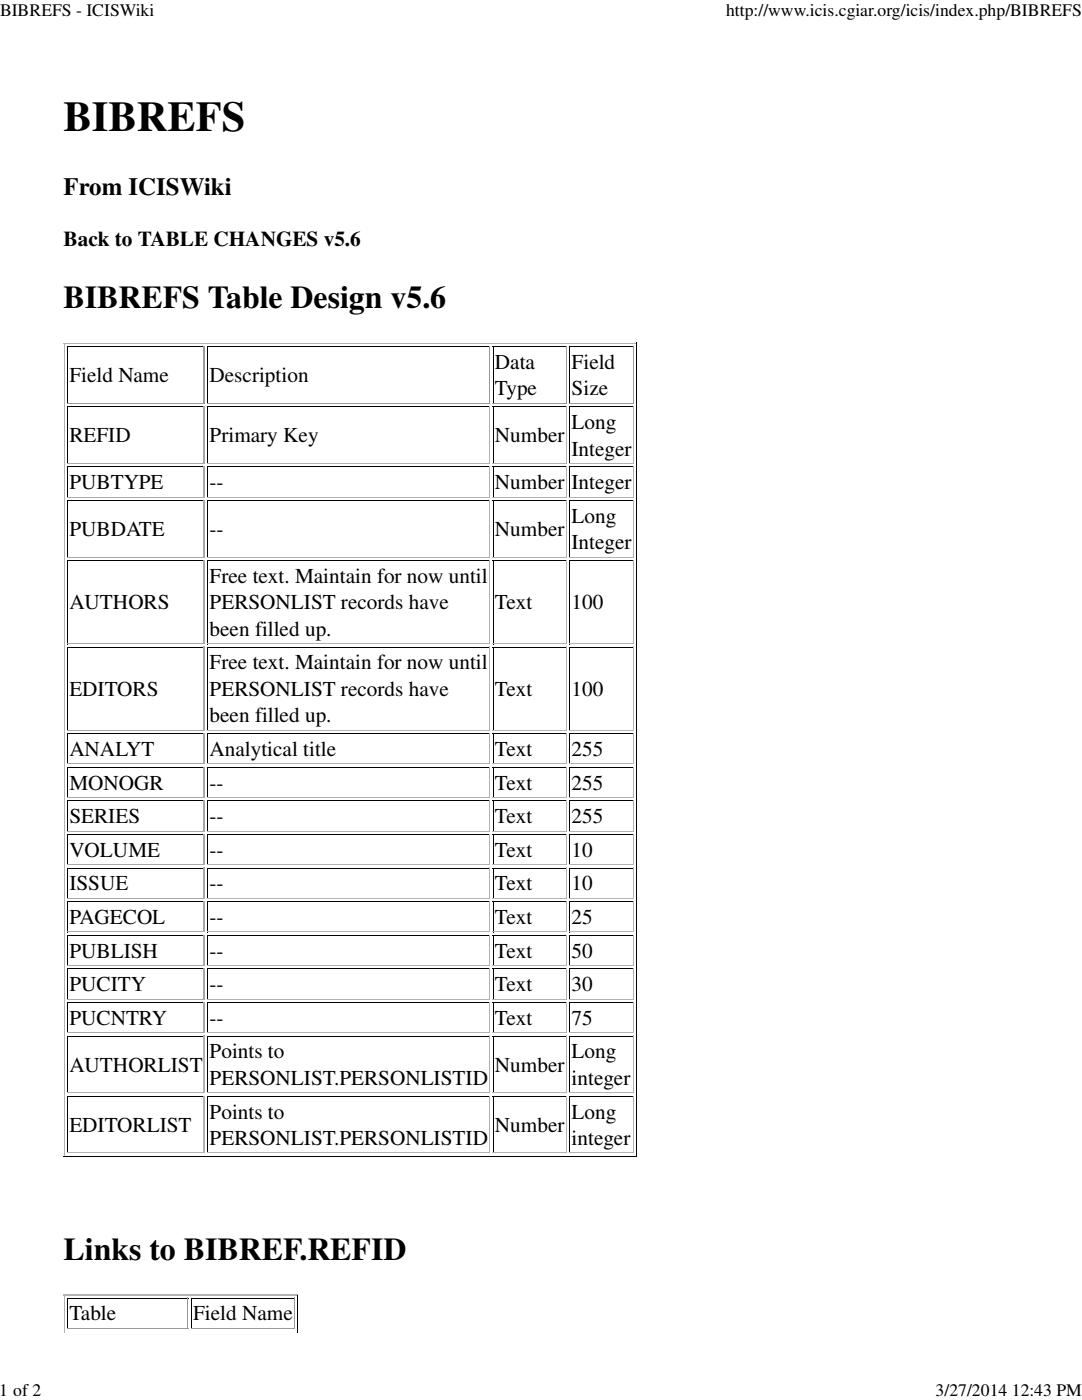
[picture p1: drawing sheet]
<svg xmlns="http://www.w3.org/2000/svg" width="216mm" height="279mm" viewBox="0 0 216 279" stroke-linecap="round" stroke-linejoin="round" font-family="sans-serif">
<defs><g id="words">
<text font-size="8.5" x="12.7" y="26.2">BIBREFS</text>
<g font-size="6.3">
<text x="12.7" y="61.6">BIBREFS Table Design v5.6</text>
<text x="12.7" y="251.5">Links to BIBREF.REFID</text>
</g>
<text font-size="5" x="12.7" y="38.9">From ICISWiki</text>
<g font-size="4.2">
<text x="12.7" y="49.2">Back to TABLE CHANGES v5.6</text>
<text x="13.8" y="76.3">Field Name</text>
<text x="41.8" y="76.3">Description</text>
<text x="98.8" y="73.6">Data</text>
<text x="114" y="73.6">Field</text>
<text x="98.8" y="78.9">Type</text>
<text x="114" y="78.9">Size</text>
<text x="13.8" y="88.3">REFID</text>
<text x="41.8" y="88.3">Primary Key</text>
<text x="98.8" y="88.3">Number</text>
<text x="114" y="85.6">Long</text>
<text x="114" y="90.9">Integer</text>
<text x="13.8" y="97.6">PUBTYPE</text>
<text x="41.8" y="97.6">--</text>
<text x="98.8" y="97.6">Number Integer</text>
<text x="13.8" y="107">PUBDATE</text>
<text x="41.8" y="107">--</text>
<text x="98.8" y="107">Number</text>
<text x="114" y="104.3">Long</text>
<text x="114" y="109.6">Integer</text>
<text x="41.8" y="116.3">Free text. Maintain for now until</text>
<text x="13.8" y="121.6">AUTHORS</text>
<text x="41.8" y="121.6">PERSONLIST records have</text>
<text x="98.8" y="121.6">Text</text>
<text x="114" y="121.6">100</text>
<text x="41.8" y="126.9">been filled up.</text>
<text x="41.8" y="133.6">Free text. Maintain for now until</text>
<text x="13.8" y="138.9">EDITORS</text>
<text x="41.8" y="138.9">PERSONLIST records have</text>
<text x="98.8" y="138.9">Text</text>
<text x="114" y="138.9">100</text>
<text x="41.8" y="144.2">been filled up.</text>
<text x="13.8" y="150.9">ANALYT</text>
<text x="41.8" y="150.9">Analytical title</text>
<text x="98.8" y="150.9">Text</text>
<text x="114" y="150.9">255</text>
<text x="13.8" y="157.6">MONOGR</text>
<text x="41.8" y="157.6">--</text>
<text x="98.8" y="157.6">Text</text>
<text x="114" y="157.6">255</text>
<text x="13.8" y="164.3">SERIES</text>
<text x="41.8" y="164.3">--</text>
<text x="98.8" y="164.3">Text</text>
<text x="114" y="164.3">255</text>
<text x="13.8" y="171">VOLUME</text>
<text x="41.8" y="171">--</text>
<text x="98.8" y="171">Text</text>
<text x="114" y="171">10</text>
<text x="13.8" y="177.7">ISSUE</text>
<text x="41.8" y="177.7">--</text>
<text x="98.8" y="177.7">Text</text>
<text x="114" y="177.7">10</text>
<text x="13.8" y="184.4">PAGECOL</text>
<text x="41.8" y="184.4">--</text>
<text x="98.8" y="184.4">Text</text>
<text x="114" y="184.4">25</text>
<text x="13.8" y="191.1">PUBLISH</text>
<text x="41.8" y="191.1">--</text>
<text x="98.8" y="191.1">Text</text>
<text x="114" y="191.1">50</text>
<text x="13.8" y="197.8">PUCITY</text>
<text x="41.8" y="197.8">--</text>
<text x="98.8" y="197.8">Text</text>
<text x="114" y="197.8">30</text>
<text x="13.8" y="204.5">PUCNTRY</text>
<text x="41.8" y="204.5">--</text>
<text x="98.8" y="204.5">Text</text>
<text x="114" y="204.5">75</text>
<text x="13.8" y="213.9">AUTHORLIST</text>
<text x="41.8" y="211.2">Points to</text>
<text x="98.8" y="213.9">Number</text>
<text x="114" y="211.2">Long</text>
<text x="41.8" y="216.5">PERSONLIST.PERSONLISTID</text>
<text x="114" y="216.5">integer</text>
<text x="13.8" y="225.8">EDITORLIST</text>
<text x="41.8" y="223.2">Points to</text>
<text x="98.8" y="225.8">Number</text>
<text x="114" y="223.2">Long</text>
<text x="41.8" y="228.5">PERSONLIST.PERSONLISTID</text>
<text x="114" y="228.5">integer</text>
<text x="13.8" y="263.5">Table</text>
<text x="38.6" y="263.5">Field Name</text>
</g>
<g font-size="3.5">
<text x="0" y="3.2">BIBREFS - ICISWiki</text>
<text x="144.9" y="3.2">http://www.icis.cgiar.org/icis/index.php/BIBREFS</text>
<text x="0" y="278.5">1 of 2</text>
<text x="186.7" y="278.5">3/27/2014 12:43 PM</text>
</g>
</g></defs>
<path d="M12.7 68.5h114.5M12.8 68.6v162.2" fill="none" stroke="#b2b2b2" stroke-width=".2"/>
<path d="M127.1 68.4v162.3M12.7 230.8h114.5" fill="none" stroke="#000" stroke-width=".2"/>
<path d="M13.4 69.1h27.5v11.5h-27.5z" fill="#fff"/>
<path d="M13.4 69.2h27.5M13.5 69.3v11.3" fill="none" stroke="#000" stroke-width=".2"/>
<path d="M40.7 69.1v11.3" fill="none" stroke="#9e9e9e" stroke-width=".21"/>
<path d="M13.4 80.5h27.5" fill="none" stroke="#9e9e9e" stroke-width=".2"/>
<path d="M41.4 69.1h56.4v11.5h-56.4z" fill="#fff"/>
<path d="M41.4 69.2h56.4M41.4 69.3v11.3" fill="none" stroke="#000" stroke-width=".2"/>
<path d="M97.7 69.1v11.3M41.4 80.5h56.4" fill="none" stroke="#9e9e9e" stroke-width=".2"/>
<path d="M98.3 69.1h14.8v11.5h-14.8z" fill="#fff"/>
<path d="M98.3 69.2h14.8M98.4 69.3v11.3" fill="none" stroke="#000" stroke-width=".2"/>
<path d="M113 69.1v11.3M98.3 80.5h14.8" fill="none" stroke="#9e9e9e" stroke-width=".2"/>
<path d="M113.6 69.1h12.8v11.5h-12.8z" fill="#fff"/>
<path d="M113.6 69.2h12.8M113.7 69.3v11.3" fill="none" stroke="#000" stroke-width=".2"/>
<path d="M126.4 69.1v11.3M113.6 80.5h12.8" fill="none" stroke="#9e9e9e" stroke-width=".2"/>
<path d="M13.4 81.1h27.5v11.5h-27.5z" fill="#fff"/>
<path d="M13.4 81.2h27.5M13.5 81.3v11.3M41.4 81.2h56.4M41.4 81.3v11.3M98.3 81.2h14.8M98.4 81.3v11.3M113.6 81.2h12.8M113.7 81.3v11.3" fill="none" stroke="#000" stroke-width=".2"/>
<path d="M40.7 81.1v11.3" fill="none" stroke="#a8a8a8" stroke-width=".21"/>
<path d="M13.4 92.5h27.5" fill="none" stroke="#a8a8a8" stroke-width=".2"/>
<path d="M41.4 92.5h56.4M97.7 81.1v11.3M98.3 92.5h14.8M113 81.1v11.3M113.6 92.5h12.8M126.4 81.1v11.3" fill="none" stroke="#b2b2b2" stroke-width=".2"/>
<path d="M13.4 93.1h27.5v6.2h-27.5z" fill="#fff"/>
<path d="M13.4 93.2h27.5M13.5 93.3v6M41.4 93.2h56.4M41.4 93.3v6M98.3 93.2h14.8M98.4 93.3v6M113.6 93.2h12.8M113.7 93.3v6" fill="none" stroke="#000" stroke-width=".2"/>
<path d="M40.7 93.1v6" fill="none" stroke="#a8a8a8" stroke-width=".21"/>
<path d="M13.4 99.2h27.5" fill="none" stroke="#a8a8a8" stroke-width=".2"/>
<path d="M41.4 99.2h56.4M97.7 93.1v6M98.3 99.2h14.8M113 93.1v6M113.6 99.2h12.8M126.4 93.1v6" fill="none" stroke="#b2b2b2" stroke-width=".2"/>
<path d="M13.4 99.8h27.5v11.5h-27.5z" fill="#fff"/>
<path d="M13.4 99.9h27.5M13.5 100v11.3M41.4 99.9h56.4M41.4 100v11.3M98.3 99.9h14.8M98.4 100v11.3M113.6 99.9h12.8M113.7 100v11.3" fill="none" stroke="#000" stroke-width=".2"/>
<path d="M40.7 99.8v11.3" fill="none" stroke="#a8a8a8" stroke-width=".21"/>
<path d="M13.4 111.2h27.5" fill="none" stroke="#a8a8a8" stroke-width=".2"/>
<path d="M97.7 99.8v11.3M113 99.8v11.3M126.4 99.8v11.3M41.4 111.2h56.4M98.3 111.2h14.8M113.6 111.2h12.8" fill="none" stroke="#b2b2b2" stroke-width=".2"/>
<path d="M13.4 111.8h27.5v16.8h-27.5z" fill="#fff"/>
<path d="M13.4 111.9h27.5M13.5 112v16.6M41.4 111.9h56.4M41.4 112v16.6M98.3 111.9h14.8M98.4 112v16.6M113.6 111.9h12.8M113.7 112v16.6" fill="none" stroke="#000" stroke-width=".2"/>
<path d="M40.7 111.8v16.6" fill="none" stroke="#a8a8a8" stroke-width=".21"/>
<path d="M13.4 128.5h27.5" fill="none" stroke="#a8a8a8" stroke-width=".2"/>
<path d="M97.7 111.8v16.6M113 111.8v16.6M126.4 111.8v16.6M41.4 128.5h56.4M98.3 128.5h14.8M113.6 128.5h12.8" fill="none" stroke="#b2b2b2" stroke-width=".2"/>
<path d="M13.4 129.1h27.5v16.7h-27.5z" fill="#fff"/>
<path d="M13.4 129.2h27.5M13.5 129.2v16.6M41.4 129.2h56.4M41.4 129.2v16.6M98.3 129.2h14.8M98.4 129.2v16.6M113.6 129.2h12.8M113.7 129.2v16.6" fill="none" stroke="#000" stroke-width=".2"/>
<path d="M40.7 129.1v16.6" fill="none" stroke="#a8a8a8" stroke-width=".21"/>
<path d="M13.4 145.8h27.5" fill="none" stroke="#a8a8a8" stroke-width=".2"/>
<path d="M97.7 129.1v16.6M113 129.1v16.6M126.4 129.1v16.6M41.4 145.8h56.4M98.3 145.8h14.8M113.6 145.8h12.8" fill="none" stroke="#b2b2b2" stroke-width=".2"/>
<path d="M13.4 146.4h27.5v6.1h-27.5z" fill="#fff"/>
<path d="M13.4 146.5h27.5M13.5 146.6v5.9M41.4 146.5h56.4M41.4 146.6v5.9M98.3 146.5h14.8M98.4 146.6v5.9M113.6 146.5h12.8M113.7 146.6v5.9" fill="none" stroke="#000" stroke-width=".2"/>
<path d="M40.7 146.4v6" fill="none" stroke="#a8a8a8" stroke-width=".21"/>
<path d="M13.4 152.4h27.5" fill="none" stroke="#a8a8a8" stroke-width=".2"/>
<path d="M41.4 152.4h56.4M97.7 146.4v6M98.3 152.4h14.8M113 146.4v6M113.6 152.4h12.8M126.4 146.4v6" fill="none" stroke="#b2b2b2" stroke-width=".2"/>
<path d="M13.4 153.1h27.5v6.2h-27.5z" fill="#fff"/>
<path d="M13.4 153.2h27.5M13.5 153.2v6.1M41.4 153.2h56.4M41.4 153.2v6.1M98.3 153.2h14.8M98.4 153.2v6.1M113.6 153.2h12.8M113.7 153.2v6.1" fill="none" stroke="#000" stroke-width=".2"/>
<path d="M40.7 153.1v6" fill="none" stroke="#a8a8a8" stroke-width=".21"/>
<path d="M13.4 159.2h27.5" fill="none" stroke="#a8a8a8" stroke-width=".2"/>
<path d="M41.4 159.2h56.4M97.7 153.1v6M98.3 159.2h14.8M113 153.1v6M113.6 159.2h12.8M126.4 153.1v6" fill="none" stroke="#b2b2b2" stroke-width=".2"/>
<path d="M13.4 159.8h27.5v6.1h-27.5z" fill="#fff"/>
<path d="M13.4 159.9h27.5M13.5 159.9v6M41.4 159.9h56.4M41.4 159.9v6M98.3 159.9h14.8M98.4 159.9v6M113.6 159.9h12.8M113.7 159.9v6" fill="none" stroke="#000" stroke-width=".2"/>
<path d="M40.7 159.8v6" fill="none" stroke="#a8a8a8" stroke-width=".21"/>
<path d="M13.4 165.9h27.5" fill="none" stroke="#a8a8a8" stroke-width=".2"/>
<path d="M97.7 159.8v6M113 159.8v6M126.4 159.8v6M41.4 165.9h56.4M98.3 165.9h14.8M113.6 165.9h12.8" fill="none" stroke="#b2b2b2" stroke-width=".2"/>
<path d="M13.4 166.5h27.5v6.1h-27.5z" fill="#fff"/>
<path d="M13.4 166.6h27.5M13.5 166.7v5.9M41.4 166.6h56.4M41.4 166.7v5.9M98.3 166.6h14.8M98.4 166.7v5.9M113.6 166.6h12.8M113.7 166.7v5.9" fill="none" stroke="#000" stroke-width=".2"/>
<path d="M40.7 166.5v6" fill="none" stroke="#a8a8a8" stroke-width=".21"/>
<path d="M13.4 172.6h27.5" fill="none" stroke="#a8a8a8" stroke-width=".2"/>
<path d="M41.4 172.6h56.4M97.7 166.5v6M98.3 172.6h14.8M113 166.5v6M113.6 172.6h12.8M126.4 166.5v6" fill="none" stroke="#b2b2b2" stroke-width=".2"/>
<path d="M13.4 173.2h27.5v6.2h-27.5z" fill="#fff"/>
<path d="M13.4 173.3h27.5M13.5 173.4v6M41.4 173.3h56.4M41.4 173.4v6M98.3 173.3h14.8M98.4 173.4v6M113.6 173.3h12.8M113.7 173.4v6" fill="none" stroke="#000" stroke-width=".2"/>
<path d="M40.7 173.2v6" fill="none" stroke="#a8a8a8" stroke-width=".21"/>
<path d="M13.4 179.3h27.5" fill="none" stroke="#a8a8a8" stroke-width=".2"/>
<path d="M41.4 179.3h56.4M97.7 173.2v6M98.3 179.3h14.8M113 173.2v6M113.6 179.3h12.8M126.4 173.2v6" fill="none" stroke="#b2b2b2" stroke-width=".2"/>
<path d="M13.4 179.9h27.5v6.2h-27.5z" fill="#fff"/>
<path d="M13.4 180h27.5M41.4 180h56.4M98.3 180h14.8M113.6 180h12.8M13.5 180v6.1M41.4 180v6.1M98.4 180v6.1M113.7 180v6.1" fill="none" stroke="#000" stroke-width=".2"/>
<path d="M40.7 179.9v6" fill="none" stroke="#a8a8a8" stroke-width=".21"/>
<path d="M13.4 186h27.5" fill="none" stroke="#a8a8a8" stroke-width=".2"/>
<path d="M97.7 179.9v6M113 179.9v6M126.4 179.9v6M41.4 186h56.4M98.3 186h14.8M113.6 186h12.8" fill="none" stroke="#b2b2b2" stroke-width=".2"/>
<path d="M13.4 186.6h27.5v6.1h-27.5z" fill="#fff"/>
<path d="M13.4 186.7h27.5M13.5 186.8v5.9M41.4 186.7h56.4M41.4 186.8v5.9M98.3 186.7h14.8M98.4 186.8v5.9M113.6 186.7h12.8M113.7 186.8v5.9" fill="none" stroke="#000" stroke-width=".2"/>
<path d="M40.7 186.6v6" fill="none" stroke="#a8a8a8" stroke-width=".21"/>
<path d="M13.4 192.7h27.5" fill="none" stroke="#a8a8a8" stroke-width=".2"/>
<path d="M41.4 192.7h56.4M97.7 186.6v6M98.3 192.7h14.8M113 186.6v6M113.6 192.7h12.8M126.4 186.6v6" fill="none" stroke="#b2b2b2" stroke-width=".2"/>
<path d="M13.4 193.3h27.5v6.2h-27.5z" fill="#fff"/>
<path d="M13.4 193.4h27.5M13.5 193.5v6M41.4 193.4h56.4M41.4 193.5v6M98.3 193.4h14.8M98.4 193.5v6M113.6 193.4h12.8M113.7 193.5v6" fill="none" stroke="#000" stroke-width=".2"/>
<path d="M40.7 193.3v6" fill="none" stroke="#a8a8a8" stroke-width=".21"/>
<path d="M13.4 199.4h27.5" fill="none" stroke="#a8a8a8" stroke-width=".2"/>
<path d="M41.4 199.4h56.4M97.7 193.3v6M98.3 199.4h14.8M113 193.3v6M113.6 199.4h12.8M126.4 193.3v6" fill="none" stroke="#b2b2b2" stroke-width=".2"/>
<path d="M13.4 200h27.5v6.2h-27.5z" fill="#fff"/>
<path d="M13.4 200.1h27.5M13.5 200.2v6M41.4 200.1h56.4M41.4 200.2v6M98.3 200.1h14.8M98.4 200.2v6M113.6 200.1h12.8M113.7 200.2v6" fill="none" stroke="#000" stroke-width=".2"/>
<path d="M40.7 200v6" fill="none" stroke="#a8a8a8" stroke-width=".21"/>
<path d="M13.4 206.1h27.5" fill="none" stroke="#a8a8a8" stroke-width=".2"/>
<path d="M97.7 200v6M113 200v6M126.4 200v6M41.4 206.1h56.4M98.3 206.1h14.8M113.6 206.1h12.8" fill="none" stroke="#b2b2b2" stroke-width=".2"/>
<path d="M13.4 206.7h27.5v11.4h-27.5z" fill="#fff"/>
<path d="M13.4 206.8h27.5M13.5 206.9v11.2M41.4 206.8h56.4M41.4 206.9v11.2M98.3 206.8h14.8M98.4 206.9v11.2M113.6 206.8h12.8M113.7 206.9v11.2" fill="none" stroke="#000" stroke-width=".2"/>
<path d="M40.7 206.7v11.3" fill="none" stroke="#b2b2b2" stroke-width=".21"/>
<path d="M13.4 218.1h27.5M41.4 218.1h56.4M97.7 206.7v11.3M98.3 218.1h14.8M113 206.7v11.3M113.6 218.1h12.8M126.4 206.7v11.3" fill="none" stroke="#b2b2b2" stroke-width=".2"/>
<path d="M13.4 218.7h27.5v11.5h-27.5z" fill="#fff"/>
<path d="M13.4 218.8h27.5M13.5 218.9v11.3M41.4 218.8h56.4M41.4 218.9v11.3M98.3 218.8h14.8M98.4 218.9v11.3M113.6 218.8h12.8M113.7 218.9v11.3M59.4 258.4v7.5" fill="none" stroke="#000" stroke-width=".2"/>
<path d="M40.7 218.7v11.3M12.7 258.4h46.8" fill="none" stroke="#b2b2b2" stroke-width=".21"/>
<path d="M97.7 218.7v11.3M113 218.7v11.3M126.4 218.7v11.3M13.4 230.1h27.5M41.4 230.1h56.4M98.3 230.1h14.8M113.6 230.1h12.8M12.8 258.4v7.5" fill="none" stroke="#b2b2b2" stroke-width=".2"/>
<path d="M13.4 259h24.1v6.2h-24.1z" fill="#fff"/>
<path d="M13.4 259.1h24.1M13.5 259.2v6" fill="none" stroke="#000" stroke-width=".2"/>
<path d="M37.5 259v6M13.4 265.1h24.1" fill="none" stroke="#9e9e9e" stroke-width=".2"/>
<path d="M38.1 259h20.7v6.2h-20.7z" fill="#fff"/>
<path d="M38.1 259.1h20.7M38.2 259.2v6" fill="none" stroke="#000" stroke-width=".2"/>
<path d="M58.8 259v6M38.1 265.1h20.7" fill="none" stroke="#9e9e9e" stroke-width=".2"/>
<use href="#words"/>
</svg>
